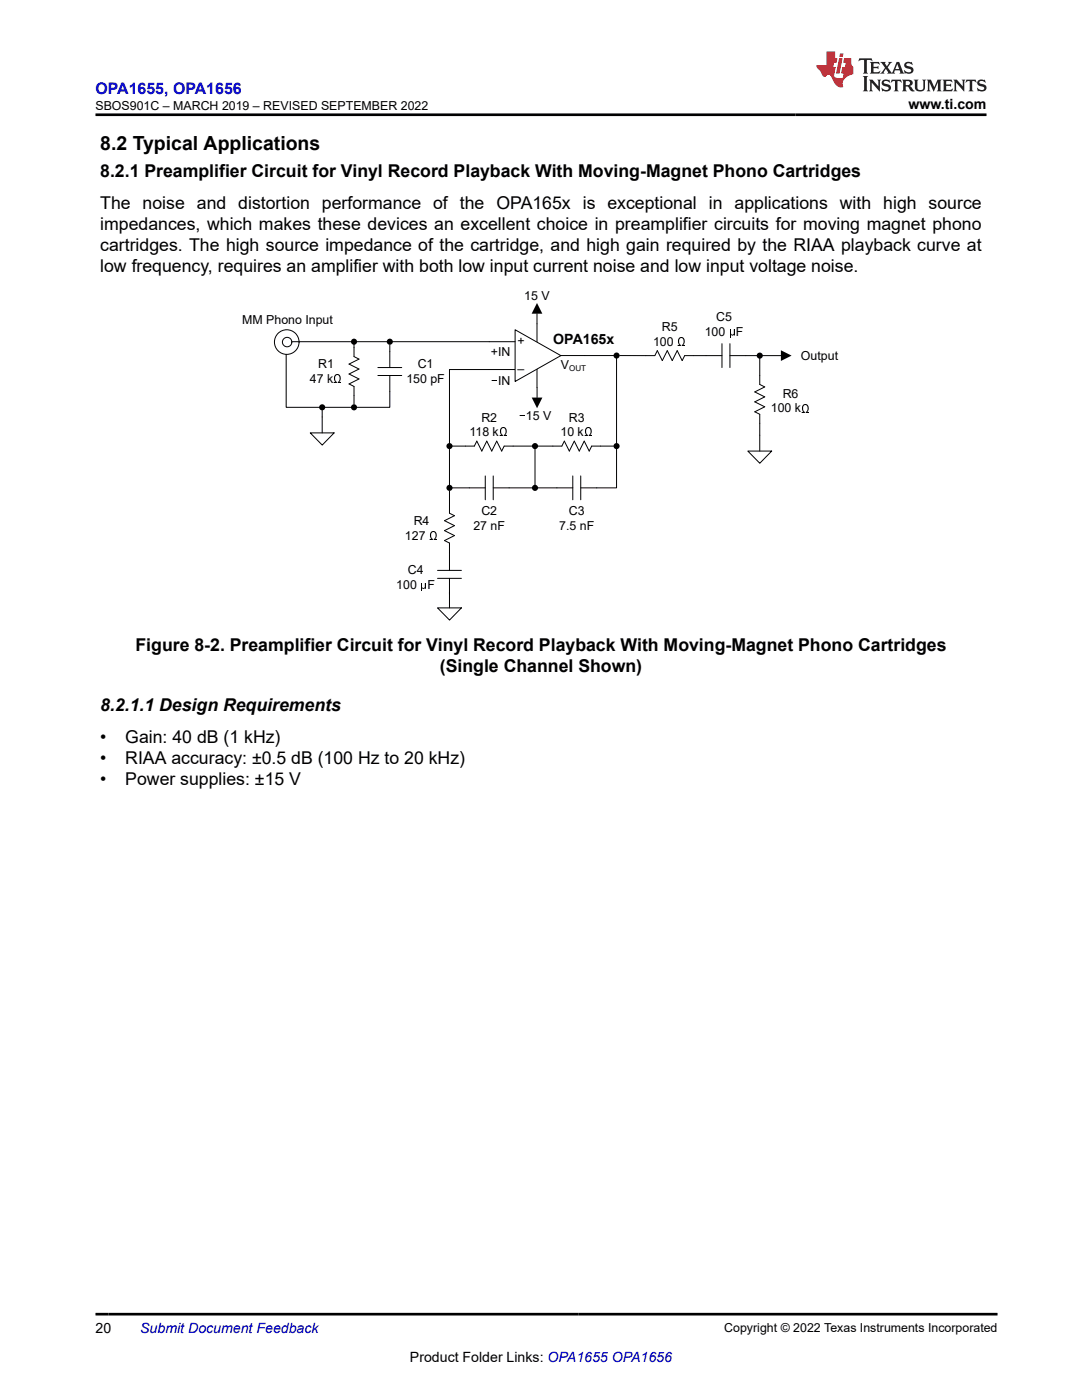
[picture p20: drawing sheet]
<svg xmlns="http://www.w3.org/2000/svg" width="216mm" height="279mm" viewBox="0 0 216 279" stroke-linecap="round" stroke-linejoin="round" font-family="sans-serif">
<defs><g id="words">
<text font-size="3.9" x="20" y="29.9">8.2 Typical Applications</text>
<g font-size="3.5">
<text x="20" y="35.3">8.2.1 Preamplifier Circuit for Vinyl Record Playback With Moving-Magnet Phono Cartridges</text>
<text x="20" y="41.7">The noise and distortion performance of the OPA165x is exceptional in applications with high source</text>
<text x="20" y="45.9">impedances, which makes these devices an excellent choice in preamplifier circuits for moving magnet phono</text>
<text x="20" y="50.1">cartridges. The high source impedance of the cartridge, and high gain required by the RIAA playback curve at</text>
<text x="20" y="54.4">low frequency, requires an amplifier with both low input current noise and low input voltage noise.</text>
<text x="27" y="129.9">Figure 8-2. Preamplifier Circuit for Vinyl Record Playback With Moving-Magnet Phono Cartridges</text>
<text x="87.8" y="134.1">(Single Channel Shown)</text>
<text x="20" y="141.9">8.2.1.1 Design Requirements</text>
<text x="20" y="148.2">•</text>
<text x="25" y="148.2">Gain: 40 dB (1 kHz)</text>
<text x="20" y="152.5">•</text>
<text x="25" y="152.5">RIAA accuracy: ±0.5 dB (100 Hz to 20 kHz)</text>
<text x="20" y="156.7">•</text>
<text x="25" y="156.7">Power supplies: ±15 V</text>
</g>
<text font-size="3.2" fill="#00f" x="19" y="18.7">OPA1655, OPA1656</text>
<g font-size="2.8">
<text x="181.3" y="21.8">www.ti.com</text>
<text x="110.4" y="68.6">OPA165x</text>
<text x="19" y="266.1">20</text>
<text x="81.8" y="271.7">Product Folder Links: OPA1655 OPA1656</text>
</g>
<text font-size="2.8" fill="#00f" x="28" y="266.1">Submit Document Feedback</text>
<g font-size="2.5">
<text x="19" y="21.9">SBOS901C – MARCH 2019 – REVISED SEPTEMBER 2022</text>
<text x="104.6" y="59.8">15 V</text>
<text x="48.3" y="64.6">MM Phono Input</text>
<text x="142.9" y="64.1">C5</text>
<text x="97.9" y="71">+IN</text>
<text x="103.3" y="68.9">+</text>
<text x="130.3" y="69">100</text>
<text x="132.1" y="66.1">R5</text>
<text x="140.6" y="67.1">100</text>
<text x="146.8" y="67.1">F</text>
<text x="159.8" y="71.9">Output</text>
<text x="61.8" y="76.4">47 k</text>
<text x="63.5" y="73.4">R1</text>
<text x="81.1" y="76.4">150 pF</text>
<text x="83.3" y="73.4">C1</text>
<text x="99.4" y="76.9">IN</text>
<text x="103.3" y="74.5">–</text>
<text x="111.9" y="73.7">V</text>
<text x="104.9" y="83.8">15 V</text>
<text x="153.8" y="82.3">100 k</text>
<text x="156.2" y="79.4">R6</text>
<text x="93.7" y="87.1">118 k</text>
<text x="96" y="84.1">R2</text>
<text x="111.8" y="87.1">10 k</text>
<text x="113.5" y="84.1">R3</text>
<text x="80.8" y="107.7">127</text>
<text x="82.6" y="104.8">R4</text>
<text x="94.5" y="105.7">27 nF</text>
<text x="96" y="102.7">C2</text>
<text x="111.6" y="105.7">7.5 nF</text>
<text x="113.5" y="102.8">C3</text>
<text x="79.1" y="117.6">100</text>
<text x="81.4" y="114.6">C4</text>
<text x="85.3" y="117.6">F</text>
<text x="144.5" y="265.8">Copyright © 2022 Texas Instruments Incorporated</text>
</g>
<text font-size="1.6" x="113.6" y="74">OUT</text>
</g></defs>
<path d="M97.6 73.7h5.2M107.2 64.6v12.7M111.9 71h.1" fill="none" stroke="#000" stroke-width=".2"/>
<path d="M102.8 65.8l9.1 5.2-9.1 5.1z" fill="#fff"/>
<g fill="none" stroke="#000" stroke-width=".2">
<path d="M75.4 73.4h4.8M75.4 74.9h4.8M77.8 68.8v4.6M77.8 74.9v3.2M97.6 73.7h-7.9v15.3h4.9l.5-1 1 2 1-2 1 2 1-2 1 2 .5-1h11.5l.5-1 1 2 1-2 1 2 1-2 1 2 .5-1h4.3M102.8 68.2h-32.2v3l1 .5-2 1 2 1-2 .9 2 1-2 1 1 .5v1.8M102.8 65.8l9.1 5.2-9.1 5.1zM107.2 62.6v2M107.2 77.3v2M111.9 71h11.1v26.4h-7.1M123.6 71h7.1l.5-1 1 2 .9-2 1 2 1-2 1 2 .5-1h7.5M144.1 68.6v4.8"/>
<path d="M145.6 71h6v5.7l1 .5-2 1 2 1-2 1 2 1-2 1 1 .5v7.3M145.6 68.6v4.8M152.1 71h3.7M61.9 86.4h4.8l-2.4 2.4zM64.3 83.2v3.2M89.7 89.6v7.8h7.1M89.7 98v4.4l1 .5-2 1 2 1-2 1 2 1-2 1 1 .5v5.4M96.8 95v4.7M98.4 97.4h15.9M98.4 95v4.7M106.8 89.6v7.3M114.3 95v4.7"/>
<path d="M115.9 95v4.7M149.2 90h4.8l-2.4 2.5zM87.3 113.8h4.8M87.3 115.4h4.8M89.7 115.4v5.9M87.3 121.3h4.8l-2.4 2.5z"/>
</g>
<g fill="#000">
<path d="M107.2 60.5l1 2.1h-2.1zM106.1 79.3h2.1l-1 2.2zM155.8 69.9l2.2 1.1-2.2 1z"/>
<circle cx="77.8" cy="68.2" r=".61"/>
<circle cx="123" cy="71" r=".61"/>
<circle cx="151.6" cy="71" r=".61"/>
<circle cx="89.7" cy="89" r=".61"/>
<circle cx="89.7" cy="97.4" r=".61"/>
<circle cx="106.8" cy="89" r=".61"/>
<circle cx="106.8" cy="97.4" r=".61"/>
<circle cx="123" cy="89" r=".61"/>
</g>
<circle cx="57.2" cy="68.3" r="2.46" fill="#fff"/>
<circle cx="57.2" cy="68.3" r="2.46" fill="none" stroke="#000" stroke-width=".2"/>
<circle cx="57.3" cy="68.3" r=".94" fill="#fff"/>
<g fill="none" stroke="#000" stroke-width=".2">
<path d="M57.1 70.7v10.6h20.7v-3.2M58.3 68.2h11.9M70.6 78.9v1.8M64.3 81.9v1.3"/>
<circle cx="57.3" cy="68.3" r=".94"/>
</g>
<g fill="#000">
<circle cx="70.6" cy="68.2" r=".61"/>
<circle cx="64.3" cy="81.3" r=".61"/>
<circle cx="70.6" cy="81.3" r=".61"/>
</g>
<path d="M171.5 11.6l-.2 .6 .5-.2h.6v.1v2.2l-.2 .4h1l-.2-.4v-2.2v-.1h.5l.5 .2-.1-.6zM173.6 12.4l.2 .3v1.6l-.2 .4h1.9l.1-.6a1.08 1.08 0 0 1-1.3 .2v-.7h.6l.4 .2v-.7l-.4 .2h-.6v-.5l.2-.2a1 1 0 0 1 1 .3l-.1-.5zM175.7 12.4l.9 1.1-1 1.2h.9l-.2-.2 .5-.8 .4 .8-.2 .2h1.6l-.2-.2 .2-.5h.9l.1 .5-.1 .2h.9l-.2-.4-.8-1.9h-.5l-.9 2.1-.9-1.1 .9-1h-.8l.2 .2-.4 .6-.4-.6 .2-.2zM179 12.8l.4 1h-.7zM180.7 12.5a.65 .65 0 0 0-.2 .7 .65 .65 0 0 0 .6 .5l.6 .1 .1 .3a.79 .79 0 0 1-.7 .4 .79 .79 0 0 1-.7-.5l.1 .7 .2-.1a.93 .93 0 0 0 1.1 0 .93 .93 0 0 0 .4-.9 1.46 1.46 0 0 0-1.2-.6l-.1-.3a1.09 1.09 0 0 1 1.2 .2l-.2-.6-.1 .1-.5-.2zM172.2 15.2l.2 .4v2.2l-.2 .4h1l-.2-.4v-2.2l.2-.4zM173.4 15.9l.2 .4v1.5l-.2 .4h.8l-.3-.4 .1-1.3 1.6 1.8v-2l.2-.4h-.7l.1 .2 .1 1.1-1.2-1.3zM176.2 16a.65 .65 0 0 0-.2 .8 .65 .65 0 0 0 .6 .4l.6 .2 .1 .2a.79 .79 0 0 1-.7 .4 .79 .79 0 0 1-.7-.5l.1 .7 .2-.1a.93 .93 0 0 0 1.1 .1 .93 .93 0 0 0 .4-1 1.46 1.46 0 0 0-1.2-.5l-.1-.4a1.09 1.09 0 0 1 1.2 .2l-.1-.6-.2 .1-.5-.1zM177.9 15.9l-.1 .6a.63 .63 0 0 1 .8-.3v1.6l-.3 .4h1l-.2-.4v-1.6a.66 .66 0 0 1 .8 .3l-.1-.6zM180 15.9l.2 .4v1.5l-.2 .4h1l-.2-.2-.1-.7h.5l.1 .2a.79 .79 0 0 0 1.2 .6l-1-.9a.61 .61 0 0 0 .6-.6 .61 .61 0 0 0-.5-.7zM180.8 16.2h.1a.47 .47 0 0 1 .5 .1 .47 .47 0 0 1 .1 .5l-.1 .1-.7 .1zM182.3 15.9l.2 .2a2.27 2.27 0 0 0 .4 2 1.04 1.04 0 0 0 1.7-.7v-1.3l.2-.2h-.8l.2 .4v1.1a.6 .6 0 0 1-.6 .6 .6 .6 0 0 1-.6-.6v-1.1l.3-.4zM184.9 15.9l.2 .4v1.5l-.2 .4h.8l-.3-.4v-1.4l.9 1.9 .9-1.9v1.4l-.3 .4h1l-.2-.4v-1.5l.2-.4h-.8l-.7 1.5-.6-1.5zM188.1 15.9l.2 .4v1.5l-.2 .4h1.9l.1-.6a1.09 1.09 0 0 1-1.3 .2v-.7h.6l.4 .2v-.6l-.4 .2h-.6v-.6l.2-.1a1.01 1.01 0 0 1 1 .3l-.1-.6zM190.2 15.9l.3 .4v1.5l-.3 .4h.8l-.2-.4v-1.3l1.6 1.8v-2l.2-.4h-.7l.2 .2v1.1l-1.2-1.3zM192.8 15.9l-.1 .6a.63 .63 0 0 1 .8-.3v1.6l-.3 .4h1l-.2-.4v-1.6a.66 .66 0 0 1 .8 .3l-.1-.6zM195.2 16a.65 .65 0 0 0-.2 .8 .65 .65 0 0 0 .6 .4l.6 .2 .2 .2a.79 .79 0 0 1-.7 .4 .79 .79 0 0 1-.7-.5l.1 .7 .2-.1a.93 .93 0 0 0 1 .1 .93 .93 0 0 0 .5-1 1.46 1.46 0 0 0-1.3-.5v-.4a1.09 1.09 0 0 1 1.2 .2l-.2-.6-.2 .1-.5-.1z" fill="#231f20"/>
<path d="M164.9 10.3v2.7h-2l.1 .4 .8 1a.95 .95 0 0 0 1 .9 .59 .59 0 0 1 .5-.4 .59 .59 0 0 1 .5 .3l.4 .8a1.59 1.59 0 0 0 2.1 1.4 1.61 1.61 0 0 1 1-2.3l1-.3-.1-1.5a1.59 1.59 0 0 1-.3-1.7h-1.5l-.2 .9h.6l-.2 .9h-.5l-.2 .9v.3l.4 .1-.1 .9h-.7a.73 .73 0 0 1-1-.7l.3-1.5h-.5l.1-.9h.5l.2-.9h-.5v-1.3zM167.4 11.6l-.6 3.1h.7l.6-3.1zM167.6 10.7l-.1 .6h.7l.1-.6z" fill="#ed1c24"/>
<path d="M19 22.9h177.8M19 262.3h180" fill="none" stroke="#000" stroke-width=".53"/>
<use href="#words"/>
</svg>
